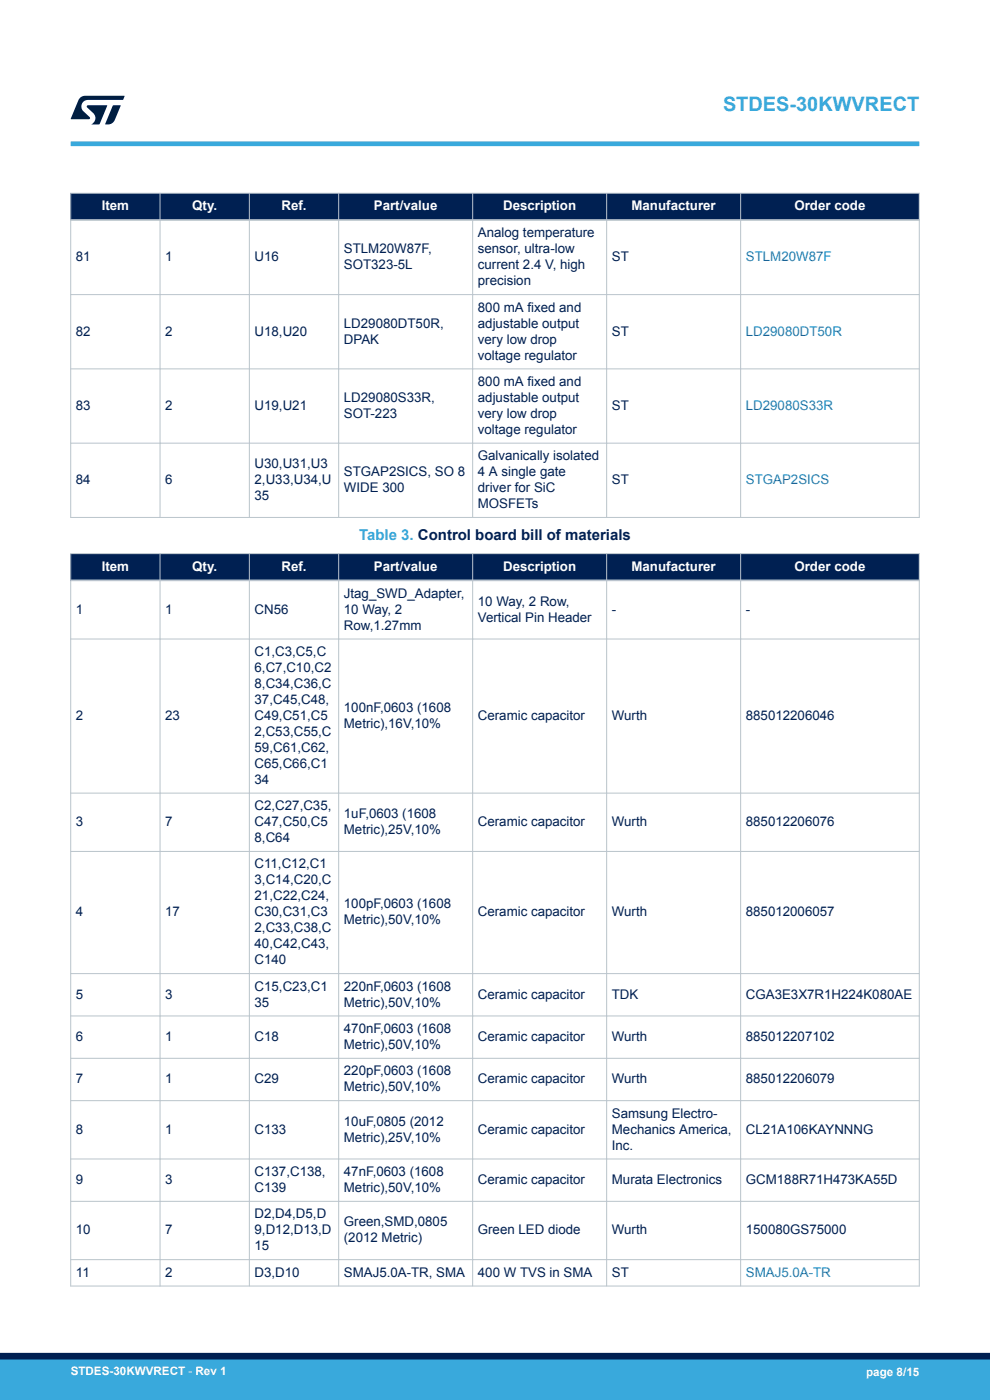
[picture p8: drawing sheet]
<svg xmlns="http://www.w3.org/2000/svg" width="210mm" height="297mm" viewBox="0 0 210 297" stroke-linecap="round" stroke-linejoin="round" font-family="sans-serif">
<defs><g id="words">
<text font-size="4.2" fill="#39a9dc" x="153.4" y="23.5">STDES-30KWVRECT</text>
<text font-size="3.2" fill="#39a9dc" x="76.2" y="114.5">Table 3. Control board bill of materials</text>
<g font-size="2.8" fill="#fff">
<text x="21.6" y="44.6">Item</text>
<text x="40.8" y="44.6">Qty.</text>
<text x="59.7" y="44.6">Ref.</text>
<text x="79.3" y="44.6">Part/value</text>
<text x="106.7" y="44.6">Description</text>
<text x="134" y="44.6">Manufacturer</text>
<text x="168.5" y="44.6">Order code</text>
<text x="21.6" y="121.1">Item</text>
<text x="40.8" y="121.1">Qty.</text>
<text x="59.7" y="121.1">Ref.</text>
<text x="79.3" y="121.1">Part/value</text>
<text x="106.7" y="121.1">Description</text>
<text x="134" y="121.1">Manufacturer</text>
<text x="168.5" y="121.1">Order code</text>
</g>
<g font-size="2.8" fill="#002052">
<text x="72.9" y="53.7">STLM20W87F,</text>
<text x="101.4" y="50.4">Analog temperature</text>
<text x="101.4" y="53.7">sensor, ultra-low</text>
<text x="16.1" y="55.4">81</text>
<text x="35.1" y="55.4">1</text>
<text x="54" y="55.4">U16</text>
<text x="72.9" y="57.1">SOT323-5L</text>
<text x="101.4" y="57.1">current 2.4 V, high</text>
<text x="129.8" y="55.4">ST</text>
<text x="101.4" y="60.5">precision</text>
<text x="16.1" y="71.2">82</text>
<text x="35.1" y="71.2">2</text>
<text x="54" y="71.2">U18,U20</text>
<text x="72.9" y="69.5">LD29080DT50R,</text>
<text x="101.4" y="66.1">800 mA fixed and</text>
<text x="101.4" y="69.5">adjustable output</text>
<text x="129.8" y="71.2">ST</text>
<text x="72.9" y="72.9">DPAK</text>
<text x="101.4" y="72.9">very low drop</text>
<text x="101.4" y="76.3">voltage regulator</text>
<text x="101.4" y="81.9">800 mA fixed and</text>
<text x="16.1" y="86.9">83</text>
<text x="35.1" y="86.9">2</text>
<text x="54" y="86.9">U19,U21</text>
<text x="72.9" y="85.3">LD29080S33R,</text>
<text x="72.9" y="88.6">SOT-223</text>
<text x="101.4" y="85.3">adjustable output</text>
<text x="101.4" y="88.6">very low drop</text>
<text x="129.8" y="86.9">ST</text>
<text x="101.4" y="92">voltage regulator</text>
<text x="54" y="99.3">U30,U31,U3</text>
<text x="72.9" y="101">STGAP2SICS, SO 8</text>
<text x="101.4" y="97.6">Galvanically isolated</text>
<text x="101.4" y="101">4 A single gate</text>
<text x="16.1" y="102.7">84</text>
<text x="35.1" y="102.7">6</text>
<text x="54" y="102.7">2,U33,U34,U</text>
<text x="54" y="106.1">35</text>
<text x="72.9" y="104.4">WIDE 300</text>
<text x="101.4" y="104.4">driver for SiC</text>
<text x="101.4" y="107.8">MOSFETs</text>
<text x="129.8" y="102.7">ST</text>
<text x="16.1" y="130.2">1</text>
<text x="35.1" y="130.2">1</text>
<text x="54" y="130.2">CN56</text>
<text x="72.9" y="126.8">Jtag_SWD_Adapter,</text>
<text x="72.9" y="130.2">10 Way, 2</text>
<text x="101.4" y="128.5">10 Way, 2 Row,</text>
<text x="101.4" y="131.9">Vertical Pin Header</text>
<text x="129.8" y="130.2">-</text>
<text x="158.2" y="130.2">-</text>
<text x="72.9" y="133.6">Row,1.27mm</text>
<text x="54" y="139.2">C1,C3,C5,C</text>
<text x="54" y="142.6">6,C7,C10,C2</text>
<text x="54" y="145.9">8,C34,C36,C</text>
<text x="54" y="149.3">37,C45,C48,</text>
<text x="16.1" y="152.7">2</text>
<text x="35.1" y="152.7">23</text>
<text x="54" y="152.7">C49,C51,C5</text>
<text x="72.9" y="151">100nF,0603 (1608</text>
<text x="72.9" y="154.4">Metric),16V,10%</text>
<text x="101.4" y="152.7">Ceramic capacitor</text>
<text x="129.8" y="152.7">Wurth</text>
<text x="158.2" y="152.7">885012206046</text>
<text x="54" y="156.1">2,C53,C55,C</text>
<text x="54" y="159.5">59,C61,C62,</text>
<text x="54" y="162.9">C65,C66,C1</text>
<text x="54" y="166.3">34</text>
<text x="54" y="171.9">C2,C27,C35,</text>
<text x="72.9" y="173.6">1uF,0603 (1608</text>
<text x="16.1" y="175.3">3</text>
<text x="35.1" y="175.3">7</text>
<text x="54" y="175.3">C47,C50,C5</text>
<text x="54" y="178.6">8,C64</text>
<text x="72.9" y="176.9">Metric),25V,10%</text>
<text x="101.4" y="175.3">Ceramic capacitor</text>
<text x="129.8" y="175.3">Wurth</text>
<text x="158.2" y="175.3">885012206076</text>
<text x="54" y="184.2">C11,C12,C1</text>
<text x="54" y="187.6">3,C14,C20,C</text>
<text x="54" y="191">21,C22,C24,</text>
<text x="16.1" y="194.4">4</text>
<text x="35.1" y="194.4">17</text>
<text x="54" y="194.4">C30,C31,C3</text>
<text x="54" y="197.8">2,C33,C38,C</text>
<text x="72.9" y="192.7">100pF,0603 (1608</text>
<text x="72.9" y="196.1">Metric),50V,10%</text>
<text x="101.4" y="194.4">Ceramic capacitor</text>
<text x="129.8" y="194.4">Wurth</text>
<text x="158.2" y="194.4">885012006057</text>
<text x="54" y="201.2">40,C42,C43,</text>
<text x="54" y="204.6">C140</text>
<text x="16.1" y="211.8">5</text>
<text x="35.1" y="211.8">3</text>
<text x="54" y="210.2">C15,C23,C1</text>
<text x="54" y="213.5">35</text>
<text x="72.9" y="210.2">220nF,0603 (1608</text>
<text x="72.9" y="213.5">Metric),50V,10%</text>
<text x="101.4" y="211.8">Ceramic capacitor</text>
<text x="129.8" y="211.8">TDK</text>
<text x="158.2" y="211.8">CGA3E3X7R1H224K080AE</text>
<text x="16.1" y="220.8">6</text>
<text x="35.1" y="220.8">1</text>
<text x="54" y="220.8">C18</text>
<text x="72.9" y="219.1">470nF,0603 (1608</text>
<text x="101.4" y="220.8">Ceramic capacitor</text>
<text x="129.8" y="220.8">Wurth</text>
<text x="158.2" y="220.8">885012207102</text>
<text x="72.9" y="222.5">Metric),50V,10%</text>
<text x="16.1" y="229.8">7</text>
<text x="35.1" y="229.8">1</text>
<text x="54" y="229.8">C29</text>
<text x="72.9" y="228.1">220pF,0603 (1608</text>
<text x="72.9" y="231.5">Metric),50V,10%</text>
<text x="101.4" y="229.8">Ceramic capacitor</text>
<text x="129.8" y="229.8">Wurth</text>
<text x="158.2" y="229.8">885012206079</text>
<text x="72.9" y="238.8">10uF,0805 (2012</text>
<text x="129.8" y="237.1">Samsung Electro-</text>
<text x="16.1" y="240.5">8</text>
<text x="35.1" y="240.5">1</text>
<text x="54" y="240.5">C133</text>
<text x="72.9" y="242.2">Metric),25V,10%</text>
<text x="101.4" y="240.5">Ceramic capacitor</text>
<text x="129.8" y="240.5">Mechanics America,</text>
<text x="129.8" y="243.9">Inc.</text>
<text x="158.2" y="240.5">CL21A106KAYNNNG</text>
<text x="16.1" y="251.2">9</text>
<text x="35.1" y="251.2">3</text>
<text x="54" y="249.5">C137,C138,</text>
<text x="72.9" y="249.5">47nF,0603 (1608</text>
<text x="101.4" y="251.2">Ceramic capacitor</text>
<text x="129.8" y="251.2">Murata Electronics</text>
<text x="158.2" y="251.2">GCM188R71H473KA55D</text>
<text x="54" y="252.9">C139</text>
<text x="72.9" y="252.9">Metric),50V,10%</text>
<text x="16.1" y="261.9">10</text>
<text x="35.1" y="261.9">7</text>
<text x="54" y="258.5">D2,D4,D5,D</text>
<text x="54" y="261.9">9,D12,D13,D</text>
<text x="72.9" y="260.2">Green,SMD,0805</text>
<text x="72.9" y="263.5">(2012 Metric)</text>
<text x="101.4" y="261.9">Green LED diode</text>
<text x="129.8" y="261.9">Wurth</text>
<text x="158.2" y="261.9">150080GS75000</text>
<text x="54" y="265.2">15</text>
<text x="16.1" y="270.8">11</text>
<text x="35.1" y="270.8">2</text>
<text x="54" y="270.8">D3,D10</text>
<text x="72.9" y="270.8">SMAJ5.0A-TR, SMA</text>
<text x="101.4" y="270.8">400 W TVS in SMA</text>
<text x="129.8" y="270.8">ST</text>
</g>
<g font-size="2.8" fill="#1f81af">
<text x="158.2" y="55.4">STLM20W87F</text>
<text x="158.2" y="71.2">LD29080DT50R</text>
<text x="158.2" y="86.9">LD29080S33R</text>
<text x="158.2" y="102.7">STGAP2SICS</text>
<text x="158.2" y="270.8">SMAJ5.0A-TR</text>
</g>
<g font-size="2.5" fill="#fff">
<text x="15" y="291.6">STDES-30KWVRECT - Rev 1</text>
<text x="183.7" y="291.9">page 8/15</text>
</g>
</g></defs>
<g fill="#002052">
<path d="M15 41h180v5.7h-180z" fill-rule="evenodd"/>
<path d="M15 41h180v5.7h-180z" fill-rule="evenodd"/>
</g>
<g fill="none" stroke="#b9c4ca" stroke-width=".21">
<path d="M14.9 41h180.2M15 40.9v69M33.9 40.9v69M52.9 40.9v69M71.8 40.9v69M100.3 40.9v69M128.7 40.9v69M157.1 40.9v69M195 40.9v69M14.9 62.5h180.2M14.9 78.3h180.2M14.9 94h180.2"/>
<path d="M14.9 109.8h180.2"/>
</g>
<path d="M14.9 46.7h180.2" fill="none" stroke="#b9c4ca" stroke-width=".35"/>
<g fill="#002052">
<path d="M15 117.5h180v5.6h-180z" fill-rule="evenodd"/>
<path d="M15 117.5h180v5.6h-180z" fill-rule="evenodd"/>
</g>
<g fill="none" stroke="#b9c4ca" stroke-width=".21">
<path d="M14.9 117.5h180.2M15 117.3v155.6M33.9 117.3v155.6M52.9 117.3v155.6M71.8 117.3v155.6M100.3 117.3v155.6M128.7 117.3v155.6M157.1 117.3v155.6M195 117.3v155.6M14.9 135.6h180.2M14.9 168.3h180.2M14.9 180.6h180.2"/>
<path d="M14.9 206.5h180.2M14.9 215.5h180.2M14.9 224.5h180.2M14.9 233.5h180.2M14.9 245.9h180.2M14.9 254.9h180.2M14.9 267.2h180.2M14.9 272.8h180.2"/>
</g>
<path d="M14.9 123.1h180.2" fill="none" stroke="#b9c4ca" stroke-width=".35"/>
<path d="M15 30.5h180" fill="none" stroke="#39a9dc" stroke-width="1"/>
<g fill="#001e41">
<path d="M17.1 20.7l.9-.4 8.4 .1-.3 .8h-7.4a1.4 1.4 0 0 0-1.3 .8 1.4 1.4 0 0 0 .2 1.5l1.4 1.3v.4l-4 .1 1.6-4.1z"/>
<path d="M24 22.4h1.6l-1.3 3.1a1.54 1.54 0 0 1-1.4 .9l-.6-.1z"/>
<path d="M18.5 22.4h4.2l-1.6 4h-1.7a1.48 1.48 0 0 0 .4-2.4l-1.3-1.2z"/>
</g>
<g fill="#39a9dc">
<path d="M0 288.4h210v8.6h-210z" fill-rule="evenodd"/>
<path d="M-.1 288.4h210.2v4.4h-210.2z" fill-rule="evenodd"/>
</g>
<path d="M0 287.7h210" fill="none" stroke="#002052" stroke-width="1.4"/>
<use href="#words"/>
</svg>
